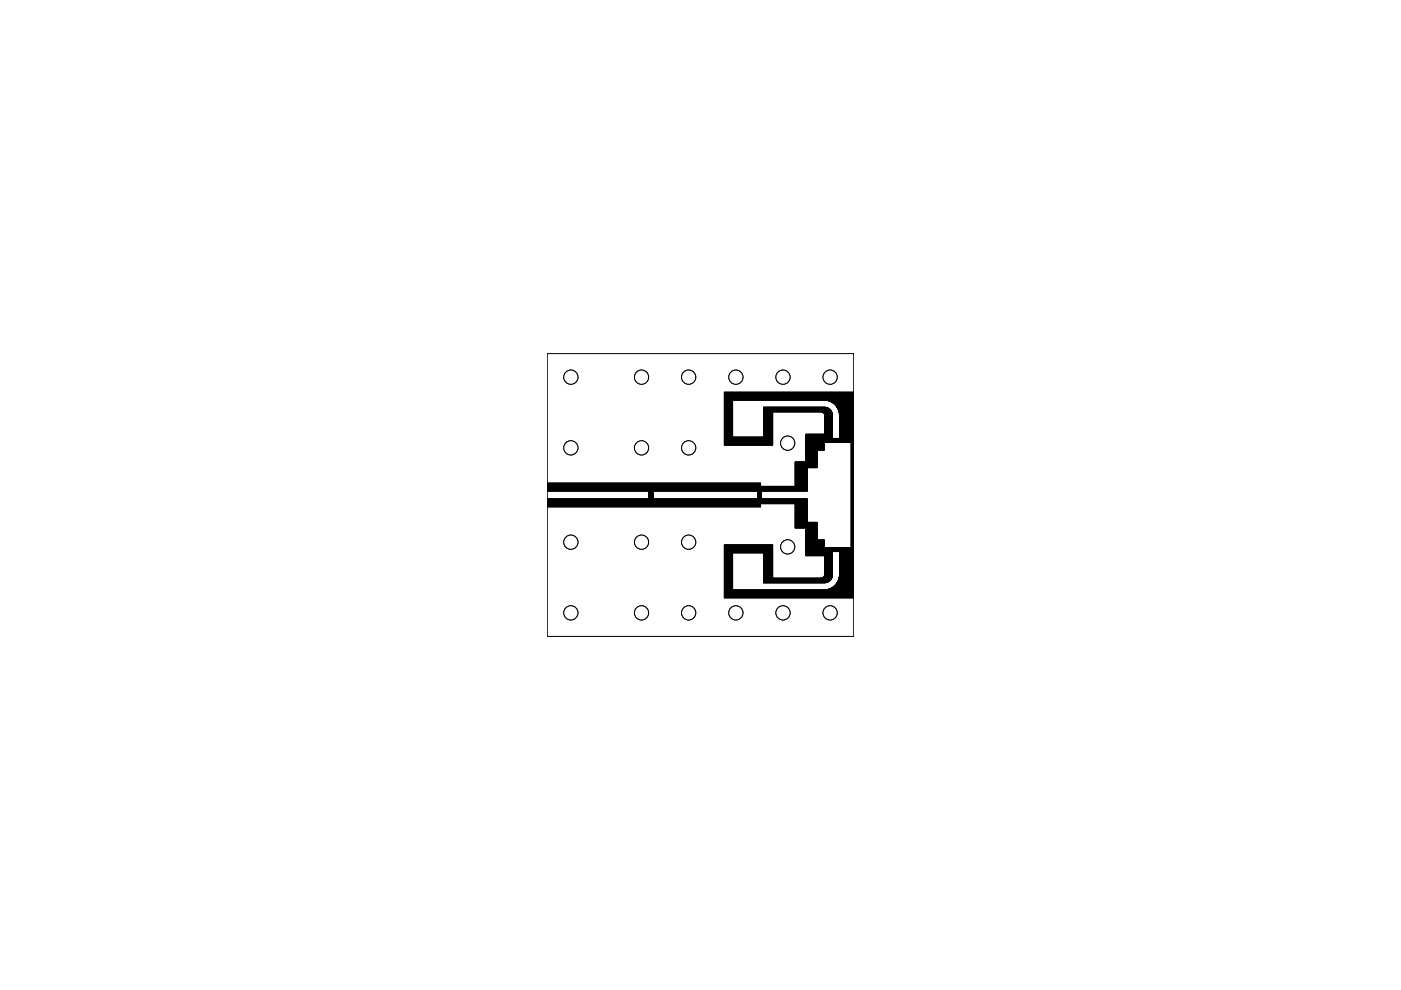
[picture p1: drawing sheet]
<svg xmlns="http://www.w3.org/2000/svg" width="297mm" height="210mm" viewBox="0 0 297 210" stroke-linecap="round" stroke-linejoin="round" font-family="sans-serif">
<g fill="none" stroke="#000" stroke-width=".21">
<path d="M116 75h65v59.9h-65zM153.6 92.1h1.7M153.6 87.3h1.7M153.6 93.7h10.2M153.6 92.7h10.2M153.6 86.3h1.7M153.6 93h10.2M153.6 84.8h21.1M153.6 94.3h10.2M153.6 94.2h10.2M153.6 94.1h10.2M153.6 94h10.2"/>
<path d="M153.6 93.9h10.2M153.6 93.8h10.2M153.6 93.6h10.2M153.6 93.5h10.2M153.6 93.4h10.2M153.6 93.3h10.2M153.6 93.2h10.2M153.6 93.1h10.2M153.6 92.9h10.2M153.6 92.8h10.2M153.6 92.6h1.7M153.6 92.5h1.7"/>
<path d="M153.6 92.4h1.7M153.6 92.3h1.7M153.6 92.2h1.7M153.6 92h1.7M153.6 91.9h1.7M153.6 91.8h1.7M153.6 91.7h1.7M153.6 91.6h1.7M153.6 91.5h1.7M153.6 91.4h1.7M153.6 91.3h1.7M153.6 91.2h1.7"/>
<path d="M153.6 91.1h1.7M153.6 91h1.7M153.6 90.9h1.7M153.6 90.8h1.7M153.6 90.7h1.7M153.6 90.6h1.7M153.6 90.5h1.7M153.6 90.4h1.7M153.6 90.3h1.7M153.6 90.2h1.7M153.6 90.1h1.7M153.6 90h1.7"/>
<path d="M153.6 89.9h1.7M153.6 89.8h1.7M153.6 89.7h1.7M153.6 89.6h1.7M153.6 89.5h1.7M153.6 89.4h1.7M153.6 89.3h1.7M153.6 89.2h1.7M153.6 89.1h1.7M153.6 89h1.7M153.6 88.9h1.7M153.6 88.8h1.7"/>
<path d="M153.6 88.7h1.7M153.6 88.6h1.7M153.6 88.5h1.7M153.6 88.4h1.7M153.6 88.3h1.7M153.6 88.2h1.7M153.6 88.1h1.7M153.6 88h1.7M153.6 87.9h1.7M153.6 87.8h1.7M153.6 87.7h1.7M153.6 87.6h1.7"/>
<path d="M153.6 87.5h1.7M153.6 87.4h1.7M153.6 87.2h1.7M153.6 87.1h1.7M153.6 87h1.7M153.6 86.9h1.7M153.6 86.8h1.7M153.6 86.7h1.7M153.6 86.6h1.7M153.6 86.5h1.7M153.6 86.4h1.7M153.6 86.2h1.7"/>
<path d="M153.6 86.1h1.7M153.6 86h1.7M153.6 85.9h1.7M153.6 85.8h1.7M153.6 85.7h1.7M153.6 85.6h1.7M153.6 85.5h1.7M153.6 85.4h1.7M153.6 85.3h1.7M153.6 85.2h1.7M153.6 85.1h1.7M153.6 85h1.7"/>
<path d="M153.6 84.9h1.7M153.6 84.8h27.4M153.6 84.7h27.4M153.6 84.6h27.4M153.6 84.5h27.4M153.6 84.4h27.4M153.6 84.3h27.4M153.6 84.2h27.4M153.6 84.1h27.4M153.6 84h27.4M153.6 83.9h27.4M153.6 83.8h27.4"/>
<path d="M153.6 83.7h27.4M153.6 83.6h27.4M153.6 83.5h27.4M153.6 83.4h27.4M153.6 83.3h27.4M153.6 83.2h27.4M155.3 84.9v7.8M161.9 92.1h1.9M161.9 87.3l14.4 .1M161.9 92.7h.1M161.9 92.6h1.9M161.9 92.5h1.9"/>
<path d="M161.9 92.4h1.9M161.9 92.3h1.9M161.9 92.2h1.9M161.9 92h1.9M161.9 91.9h1.9M161.9 91.8h1.9M161.9 91.7h1.9M161.9 91.6h1.9M161.9 91.5h1.9M161.9 91.4h1.9M161.9 91.3h1.9M161.9 91.2h1.9"/>
<path d="M161.9 91.1h1.9M161.9 91h1.9M161.9 90.9h1.9M161.9 90.8h1.9M161.9 90.7h1.9M161.9 90.6h1.9M161.9 90.5h1.9M161.9 90.4h1.9M161.9 90.3h1.9M161.9 90.2h1.9M161.9 90.1h1.9M161.9 90h1.9"/>
<path d="M161.9 89.9h1.9M161.9 89.8h1.9M161.9 89.7h1.9M161.9 89.6h1.9M161.9 89.5h1.9M161.9 89.4h1.9M161.9 89.3h1.9M161.9 89.2h1.9M161.9 89.1h1.9M161.9 89h1.9M161.9 88.9h1.9M161.9 88.8h1.9"/>
<path d="M161.9 88.7h1.9M161.9 88.6h1.9M161.9 88.5h1.9M161.9 88.4h1.9M161.9 88.3h1.9M161.9 88.2h1.9M161.9 88.1h1.9M161.9 88h1.9M161.9 87.9h1.9M161.9 87.8h1.9M161.9 87.7h1.9M161.9 87.6h1.9"/>
<path d="M161.9 87.5h1.9M161.9 87.4h1.9M161.9 87.3h14.4M161.9 87.2h14.4M161.9 87.1l14.3 .1M161.9 87.1h14.3M161.9 87l14.3 .1M161.9 87h14.2M161.9 86.9l14.2 .1M161.9 86.9h14.1M161.9 86.8h14.1M161.9 86.8h14"/>
<path d="M161.9 86.7h14M161.9 86.7h13.9M161.9 86.6h13.8M161.9 86.6h13.7M161.9 86.5h13.7M161.9 86.4l13.5 .1M161.9 86.4h13.4M168.6 99.9h2.5M168.6 99.8h2.5M168.6 99.7h2.5M168.6 99.6h2.5M168.6 99.5h2.5"/>
<path d="M168.6 99.4h2.5M168.6 99.3h2.5M168.6 99.2h2.5M168.6 99.1h4.6M168.6 99h4.6M168.6 98.9h4.6M168.6 98.8h4.6M168.6 98.7h4.6M168.6 98.6h4.6M168.6 98.5h4.6M168.6 98.4h4.6M168.6 98.3h4.6"/>
<path d="M168.6 98.2h4.6M168.6 98.1h4.6M168.6 98h4.6M170.9 94.3h3.8M170.9 95.4h2.3v3.8h-4.6M170.9 92.7h5.6M170.9 93h10.1M170.9 97.9h2.3M170.9 97.8h2.3M170.9 97.7h2.3M170.9 97.6h2.3M170.9 97.5h2.3"/>
<path d="M170.9 97.4h2.3M170.9 97.3h2.3M170.9 97.2h2.3M170.9 97.1h2.3M170.9 97h2.3M170.9 96.9h2.3M170.9 96.8h2.3M170.9 96.7h2.3M170.9 96.6h2.3M170.9 96.5h2.3M170.9 96.4h2.3M170.9 96.3h2.3"/>
<path d="M170.9 96.2h2.3M170.9 96.1h2.3M170.9 96h2.3M170.9 95.9h2.3M170.9 95.8h2.3M170.9 95.7h2.3M170.9 95.6h2.3M170.9 95.5h2.3M170.9 95.3h3.8M170.9 95.2h3.8M170.9 95.1h3.8M170.9 95h3.8"/>
<path d="M170.9 94.9h3.8M170.9 94.8h3.8M170.9 94.7h3.8M170.9 94.6h3.8M170.9 94.5h3.8M170.9 94.4h3.8M170.9 94.2h3.8M170.9 94.1h3.8M170.9 94h3.8M170.9 93.9h3.8M170.9 93.8h3.8M170.9 93.7h10.1"/>
<path d="M170.9 93.6h10.1M170.9 93.5h10.1M170.9 93.4h10.1M170.9 93.3h10.1M170.9 93.2h10.1M170.9 93.1h10.1M170.9 92.9h5.6M170.9 92.8h5.6M170.9 92.6h5.6M170.9 92.5h5.6M170.9 92.4h5.6M170.9 92.3h5.6"/>
<path d="M170.9 92.2h5.6M170.9 92.1h5.6M171.1 99.2v4.9h-55.1M171.1 99.2h.1M173.2 98h-4.6v5.1M174.1 87.3v.1M174.3 87.4h.1M174.4 87.4h2M174.4 87.4l.1 .1M174.5 87.4h1.9M174.5 87.5h.1M174.6 87.5h1.8"/>
<path d="M174.6 87.5v.1M174.6 87.5l.1 .2M174.7 87.6h1.7M174.7 87.7l.1 .1M174.7 87.7h.1M174.7 93.7v1.7h-3.8M174.7 93.7l.1 .1M174.7 86.3l.6 .1M174.7 84.8l.5 .1M174.7 84.8l.1 .1M174.7 87.7h1.7M174.8 87.7h1.7"/>
<path d="M174.8 87.8h1.7M174.8 87.8v.1M174.8 87.9h1.7M174.8 87.9l.1 .2M174.8 87.9h.1M174.8 88h1.7M174.9 88.1v4M174.9 88.1h.1M174.9 92h1.6M174.9 91.9h1.6M174.9 91.8h1.6M174.9 91.7h1.6"/>
<path d="M174.9 91.6h1.6M174.9 91.5h1.6M174.9 91.4h1.6M174.9 91.3h1.6M174.9 91.2h1.6M174.9 91.1h1.6M174.9 91h1.6M174.9 90.9h1.6M174.9 90.8h1.6M174.9 90.7h1.6M174.9 90.6h1.6M174.9 90.5h1.6"/>
<path d="M174.9 90.4h1.6M174.9 90.3h1.6M174.9 90.2h1.6M174.9 90.1h1.6M174.9 90h1.6M174.9 89.9h1.6M174.9 89.8h1.6M174.9 89.7h1.6M174.9 89.6h1.6M174.9 89.5h1.6M174.9 89.4h1.6M174.9 89.3h1.6"/>
<path d="M174.9 89.2h1.6M174.9 89.1h1.6M174.9 89h1.6M174.9 88.9h1.6M174.9 88.8h1.6M174.9 88.7h1.6M174.9 88.6h1.6M174.9 88.5h1.6M174.9 88.4h1.6M174.9 88.3h1.6M174.9 88.2h1.6M174.9 88.1h1.6"/>
<path d="M175 84.8h6M175.1 86.4l-13.2-.1v6.4M175.2 84.9h.1M175.2 84.9l.5 .1M175.3 86.4h.1M175.3 86.4l.2 .1M175.4 84.9h5.6M175.5 86.5l.3 .2M175.6 84.9h5.4M175.7 85h.1M175.7 85l.4 .1M175.8 86.7l.2 .1"/>
<path d="M175.8 85h5.2M175.9 85h5.1M176 86.8l.2 .3M176.1 85.1v.1M176.1 85.1l.4 .2M176.1 85.1h4.9M176.2 87.1l.1 .2M176.2 85.2h4.8M176.3 85.2h4.7M176.3 87.3l.1 .2M176.4 85.3h4.6M176.4 87.5v.1"/>
<path d="M176.4 87.5l.1 .6M176.5 85.3h4.5M176.5 92.1h-5.6v5.9M176.5 88.1v4.9M176.5 93h.1M176.5 85.3l4.5 .1M176.5 85.3l.7 .7M176.6 85.4h4.4M176.7 85.5h4.3M176.8 85.5h4.2M176.8 85.6h4.2M176.9 85.6h4.1"/>
<path d="M176.9 85.7h4.1M177 85.7h4M177 85.8h4M177.1 85.9h3.9M177.2 86h3.8M177.3 86.1h3.7M177.4 86.2h3.6M177.4 86.3h3.6M177.5 86.3h3.5M177.5 86.3l.2 .4M177.5 86.3h.1M177.5 86.4h3.5"/>
<path d="M177.6 86.5h3.4M177.6 86.6h3.4M177.7 86.7h3.3M177.7 86.7l.2 .5M177.7 86.7l3.3 .1M177.7 86.8h3.3M177.8 86.9h3.2M177.8 87h3.2M177.8 87.1h3.2M177.9 87.2l.1 .4M177.9 87.2h3.1M177.9 87.3h3.1"/>
<path d="M177.9 87.4h3.1M177.9 87.5h3.1M178 87.6v.5M178 87.6l3 .1M178 87.8h3M178 87.7h3M178 87.6h3M178 92.1h3M178 88.1v4.9M178 92.7h3M178 93h.1M178 92.9h3"/>
<path d="M178 92.8h3M178 92.6h3M178 92.5h3M178 92.4h3M178 92.3h3M178 92.2h3M178 92h3M178 91.9h3M178 91.8h3M178 91.7h3M178 91.6h3M178 91.5h3"/>
<path d="M178 91.4h3M178 91.3h3M178 91.2h3M178 91.1h3M178 91h3M178 90.9h3M178 90.8h3M178 90.7h3M178 90.6h3M178 90.5h3M178 90.4h3M178 90.3h3"/>
<path d="M178 90.2h3M178 90.1h3M178 90h3M178 89.9h3M178 89.8h3M178 89.7h3M178 89.6h3M178 89.5h3M178 89.4h3M178 89.3h3M178 89.2h3M178 89.1h3"/>
<path d="M178 89h3M178 88.9h3M178 88.8h3M178 88.7h3M178 88.6h3M178 88.5h3M178 88.4h3M178 88.3h3M178 88.2h3M178 88.1h3M178 88h3M178 87.9h3"/>
<path d="M180.5 97.9h.5M180.5 94.3h.5M180.5 95.4h.5M180.5 99.2h.5M180.5 99.9h.5M180.5 99.8h.5M180.5 99.7h.5M180.5 99.6h.5M180.5 99.5h.5M180.5 99.4h.5M180.5 99.3h.5M180.5 99.1h.5"/>
<path d="M180.5 99h.5M180.5 98.9h.5M180.5 98.8h.5M180.5 98.7h.5M180.5 98.6h.5M180.5 98.5h.5M180.5 98.4h.5M180.5 98.3h.5M180.5 98.2h.5M180.5 98.1h.5M180.5 98h.5M180.5 97.8h.5"/>
<path d="M180.5 97.7h.5M180.5 97.6h.5M180.5 97.5h.5M180.5 97.4h.5M180.5 97.3h.5M180.5 97.2h.5M180.5 97.1h.5M180.5 97h.5M180.5 96.9h.5M180.5 96.8h.5M180.5 96.7h.5M180.5 96.6h.5"/>
<path d="M180.5 96.5h.5M180.5 96.4h.5M180.5 96.3h.5M180.5 96.2h.5M180.5 96.1h.5M180.5 96h.5M180.5 95.9h.5M180.5 95.8h.5M180.5 95.7h.5M180.5 95.6h.5M180.5 95.5h.5M180.5 95.3h.5"/>
<path d="M180.5 95.2h.5M180.5 95.1h.5M180.5 95h.5M180.5 94.9h.5M180.5 94.8h.5M180.5 94.7h.5M180.5 94.6h.5M180.5 94.5h.5M180.5 94.4h.5M180.5 94.2h.5M180.5 94.1h.5M180.5 94h.5"/>
<path d="M180.5 93.9h.5M180.5 93.8h.5M180.5 93.8v22.4M181 83.2h-27.4v11.1l10.2 .1v-7M181 93.7l-10.1 .1M181 86h-3.8l.3 .3M116 105.8h55.1l.1 5M116 102.4h45.2l.1 .7M116 103.1h55.1M116 107.4h45.2M116 107.3h45.2M116 107.2h45.2"/>
<path d="M116 107.1h45.2M116 107h45.2M116 106.9h45.2M116 106.8h45.2M116 106.7h55.1M116 106.6h55.1M116 106.5h55.1M116 106.4h55.1M116 106.3h55.1M116 106.2h55.1M116 106.1h55.1M116 106h55.1"/>
<path d="M116 105.9h55.1M116 105.8h55.1M116 104h55.1M116 103.9h55.1M116 103.8h55.1M116 103.7h55.1M116 103.6h55.1M116 103.5h55.1M116 103.4h55.1M116 103.3h55.1M116 103.2h55.1M116 103.1h45.2"/>
<path d="M116 103h45.2M116 102.9h45.2M116 102.8h45.2M116 102.7h45.2M116 102.6h45.2M116 102.5h45.2M137.5 105.7h1M137.5 105.6h1M137.5 105.5h1M137.5 105.4h1M137.5 105.3h1M137.5 105.2h1"/>
<path d="M137.5 105.1h1M137.5 105h1M137.5 104.9h1M137.5 104.8h1M137.5 104.7h1M137.5 104.6h1M137.5 104.5h1M137.5 104.4h1M137.5 104.3h1M137.5 104.2h1M137.5 104.1h1M137.5 104.1v1.7"/>
<path d="M138.5 104.1v1.7M153.6 117.8h1.7M153.6 116.2h10.2M153.6 116.9h10.2M153.6 117.2h10.2M153.6 120h1.7M153.6 119.9h1.7M153.6 119.8h1.7M153.6 119.7h1.7M153.6 119.6h1.7M153.6 119.5h1.7M153.6 119.4h1.7"/>
<path d="M153.6 119.3h1.7M153.6 119.2h1.7M153.6 119.1h1.7M153.6 119h1.7M153.6 118.9h1.7M153.6 118.8h1.7M153.6 118.7h1.7M153.6 118.6h1.7M153.6 118.5h1.7M153.6 118.4h1.7M153.6 118.3h1.7M153.6 118.2h1.7"/>
<path d="M153.6 118.1h1.7M153.6 118h1.7M153.6 117.9h1.7M153.6 117.7h1.7M153.6 117.6h1.7M153.6 117.5h1.7M153.6 117.4h1.7M153.6 117.3h1.7M153.6 117.1h10.2M153.6 117h10.2M153.6 116.8h10.2M153.6 116.7h10.2"/>
<path d="M153.6 116.6h10.2M153.6 116.5h10.2M153.6 116.4h10.2M153.6 116.3h10.2M153.6 116.1h10.2M153.6 116h10.2M153.6 115.9h10.2M153.6 115.8h10.2M153.6 115.7h10.2M153.6 115.6h10.2M155.3 117.2v7.9M160.6 105.8h.1"/>
<path d="M160.6 105.7h.8M160.6 105.6h.8M160.6 105.5h.8M160.6 105.4h.8M160.6 105.3h.8M160.6 105.2h.8M160.6 105.1h.8M160.6 105h.8M160.6 104.9h.8M160.6 104.8h.8M160.6 104.7h.8M160.6 104.6h.8"/>
<path d="M160.6 104.5h.8M160.6 104.4h.8M160.6 104.3h.8M160.6 104.2h.8M161.3 106.8l-.1 .6-45.1 .1M161.4 104.1h-.8v1.7M161.4 104.1v1.7M161.9 117.8h1.9M161.9 117.2v6.4l13.2-.1M161.9 117.2h.1M161.9 120h1.9M161.9 119.9h1.9"/>
<path d="M161.9 119.8h1.9M161.9 119.7h1.9M161.9 119.6h1.9M161.9 119.5h1.9M161.9 119.4h1.9M161.9 119.3h1.9M161.9 119.2h1.9M161.9 119.1h1.9M161.9 119h1.9M161.9 118.9h1.9M161.9 118.8h1.9M161.9 118.7h1.9"/>
<path d="M161.9 118.6h1.9M161.9 118.5h1.9M161.9 118.4h1.9M161.9 118.3h1.9M161.9 118.2h1.9M161.9 118.1h1.9M161.9 118h1.9M161.9 117.9h1.9M161.9 117.7h1.9M161.9 117.6h1.9M161.9 117.5h1.9M161.9 117.4h1.9"/>
<path d="M161.9 117.3h1.9M168.6 102.4h2.5M168.6 107.4h2.5M168.6 110.7h4.6v3.8M168.6 111.9h4.6M168.6 111.8h4.6M168.6 111.7h4.6M168.6 111.6h4.6M168.6 111.5h4.6M168.6 111.4h4.6M168.6 111.3h4.6M168.6 111.2h4.6"/>
<path d="M168.6 111.1h4.6M168.6 111h4.6M168.6 110.9h4.6M168.6 110.8h4.6M168.6 110.7h2.5M168.6 110.6h2.5M168.6 110.5h2.5M168.6 110.4h2.5M168.6 110.3h2.5M168.6 110.2h2.5M168.6 110.1h2.5M168.6 110h2.5"/>
<path d="M168.6 109.9h2.5M168.6 109.8h2.5M168.6 109.7h2.5M168.6 109.6h2.5M168.6 109.5h2.5M168.6 109.4h2.5M168.6 109.3h2.5M168.6 109.2h2.5M168.6 109.1h2.5M168.6 109h2.5M168.6 108.9h2.5M168.6 108.8h2.5"/>
<path d="M168.6 108.7h2.5M168.6 108.6h2.5M168.6 108.5h2.5M168.6 108.4h2.5M168.6 108.3h2.5M168.6 108.2h2.5M168.6 108.1h2.5M168.6 108h2.5M168.6 107.9h2.5M168.6 107.8h2.5M168.6 107.7h2.5M168.6 107.6h2.5"/>
<path d="M168.6 107.5h2.5M168.6 107.3h2.5M168.6 107.2h2.5M168.6 107.1h2.5M168.6 107h2.5M168.6 106.9h2.5M168.6 106.8h2.5M168.6 103.1h2.5M168.6 103h2.5M168.6 102.9h2.5M168.6 102.8h2.5M168.6 102.7h2.5"/>
<path d="M168.6 102.6h2.5M168.6 102.5h2.5M168.6 102.3h2.5M168.6 102.2h2.5M168.6 102.1h2.5M168.6 102h2.5M168.6 101.9h2.5M168.6 101.8h2.5M168.6 101.7h2.5M168.6 101.6h2.5M168.6 101.5h2.5M168.6 101.4h2.5"/>
<path d="M168.6 101.3h2.5M168.6 101.2h2.5M168.6 101.1h2.5M168.6 101h2.5M168.6 100.9h2.5M168.6 100.8h2.5M168.6 100.7h2.5M168.6 100.6h2.5M168.6 100.5h2.5M168.6 100.4h2.5M168.6 100.3h2.5M168.6 100.2h2.5"/>
<path d="M168.6 100.1h2.5M168.6 100h2.5M168.6 106.8v5.2l4.6-.1M170.9 115.5h3.8M170.9 114.5h3.8v1.7M170.9 116.2h10.1M170.9 117l5.6-.1v4.9M170.9 117.2h5.6M170.9 117.8h5.6M170.9 117.7h5.6M170.9 117.6h5.6M170.9 117.5h5.6"/>
<path d="M170.9 117.4h5.6M170.9 117.3h5.6M170.9 117.1h5.6M170.9 117h5.6M170.9 116.9h10.1M170.9 116.8h10.1M170.9 116.7h10.1M170.9 116.6h10.1M170.9 116.5h10.1M170.9 116.4h10.1M170.9 116.3h10.1M170.9 116.1h3.8"/>
<path d="M170.9 116h3.8M170.9 115.9h3.8M170.9 115.8h3.8M170.9 115.7h3.8M170.9 115.6h3.8M170.9 115.4h3.8M170.9 115.3h3.8M170.9 115.2h3.8M170.9 115.1h3.8M170.9 115h3.8M170.9 114.9h3.8M170.9 114.8h3.8"/>
<path d="M170.9 114.7h3.8M170.9 114.6h3.8M170.9 114.5h3.8M170.9 114.4h2.3M170.9 114.3h2.3M170.9 114.2h2.3M170.9 114.1h2.3M170.9 114h2.3M170.9 113.9h2.3M170.9 113.8h2.3M170.9 113.7h2.3M170.9 113.6h2.3"/>
<path d="M170.9 113.5h2.3M170.9 113.4h2.3M170.9 113.3h2.3M170.9 113.2h2.3M170.9 113.1h2.3M170.9 113h2.3M170.9 112.9h2.3M170.9 112.8h2.3M170.9 112.7h2.3M170.9 112.6h2.3M170.9 112.5h2.3M170.9 112.4h2.3"/>
<path d="M170.9 112.3h2.3M170.9 112.2h2.3M170.9 112.1h2.3M170.9 112h2.3M170.9 112v5.8h5.6M171.1 106.8h-55.1M173.2 114.5h.1M174.7 116.2h.1M174.9 117.8v4M174.9 117.8v.1M174.9 120h1.6M174.9 119.9h1.6"/>
<path d="M174.9 119.8h1.6M174.9 119.7h1.6M174.9 119.6h1.6M174.9 119.5h1.6M174.9 119.4h1.6M174.9 119.3h1.6M174.9 119.2h1.6M174.9 119.1h1.6M174.9 119h1.6M174.9 118.9h1.6M174.9 118.8h1.6M174.9 118.7h1.6"/>
<path d="M174.9 118.6h1.6M174.9 118.5h1.6M174.9 118.4h1.6M174.9 118.3h1.6M174.9 118.2h1.6M174.9 118.1h1.6M174.9 118h1.6M174.9 117.9h1.6M178 117.8h3M178 117.2h3M178 120h3M178 119.9h3"/>
<path d="M178 119.8h3M178 119.7h3M178 119.6h3M178 119.5h3M178 119.4h3M178 119.3h3M178 119.2h3M178 119.1h3M178 119h3M178 118.9h3M178 118.8h3M178 118.7h3"/>
<path d="M178 118.6h3M178 118.5h3M178 118.4h3M178 118.3h3M178 118.2h3M178 118.1h3M178 118h3M178 117.9h3M178 117.7h3M178 117.6h3M178 117.5h3M178 117.4h3"/>
<path d="M178 117.3h3M178 117.1h3M178 117h3M180.5 105.8h.5M180.5 104.1h.5M180.5 102.4h.5M180.5 103.1h.5M180.5 115.5h.5M180.5 111.9h.5M180.5 106.8h.5M180.5 107.4h.5M180.5 110.7h.5"/>
<path d="M180.5 114.5h.5M180.5 116.1h.5M180.5 116h.5M180.5 115.9h.5M180.5 115.8h.5M180.5 115.7h.5M180.5 115.6h.5M180.5 115.4h.5M180.5 115.3h.5M180.5 115.2h.5M180.5 115.1h.5M180.5 115h.5"/>
<path d="M180.5 114.9h.5M180.5 114.8h.5M180.5 114.7h.5M180.5 114.6h.5M180.5 114.4h.5M180.5 114.3h.5M180.5 114.2h.5M180.5 114.1h.5M180.5 114h.5M180.5 113.9h.5M180.5 113.8h.5M180.5 113.7h.5"/>
<path d="M180.5 113.6h.5M180.5 113.5h.5M180.5 113.4h.5M180.5 113.3h.5M180.5 113.2h.5M180.5 113.1h.5M180.5 113h.5M180.5 112.9h.5M180.5 112.8h.5M180.5 112.7h.5M180.5 112.6h.5M180.5 112.5h.5"/>
<path d="M180.5 112.4h.5M180.5 112.3h.5M180.5 112.2h.5M180.5 112.1h.5M180.5 112h.5M180.5 111.8h.5M180.5 111.7h.5M180.5 111.6h.5M180.5 111.5h.5M180.5 111.4h.5M180.5 111.3h.5M180.5 111.2h.5"/>
<path d="M180.5 111.1h.5M180.5 111h.5M180.5 110.9h.5M180.5 110.8h.5M180.5 110.6h.5M180.5 110.5h.5M180.5 110.4h.5M180.5 110.3h.5M180.5 110.2h.5M180.5 110.1h.5M180.5 110h.5M180.5 109.9h.5"/>
<path d="M180.5 109.8h.5M180.5 109.7h.5M180.5 109.6h.5M180.5 109.5h.5M180.5 109.4h.5M180.5 109.3h.5M180.5 109.2h.5M180.5 109.1h.5M180.5 109h.5M180.5 108.9h.5M180.5 108.8h.5M180.5 108.7h.5"/>
<path d="M180.5 108.6h.5M180.5 108.5h.5M180.5 108.4h.5M180.5 108.3h.5M180.5 108.2h.5M180.5 108.1h.5M180.5 108h.5M180.5 107.9h.5M180.5 107.8h.5M180.5 107.7h.5M180.5 107.6h.5M180.5 107.5h.5"/>
<path d="M180.5 107.3h.5M180.5 107.2h.5M180.5 107.1h.5M180.5 107h.5M180.5 106.9h.5M180.5 106.7h.5M180.5 106.6h.5M180.5 106.5h.5M180.5 106.4h.5M180.5 106.3h.5M180.5 106.2h.5M180.5 106.1h.5"/>
<path d="M180.5 106h.5M180.5 105.9h.5M180.5 105.7h.5M180.5 105.6h.5M180.5 105.5h.5M180.5 105.4h.5M180.5 105.3h.5M180.5 105.2h.5M180.5 105.1h.5M180.5 105h.5M180.5 104.9h.5M180.5 104.8h.5"/>
<path d="M180.5 104.7h.5M180.5 104.6h.5M180.5 104.5h.5M180.5 104.4h.5M180.5 104.3h.5M180.5 104.2h.5M180.5 104h.5M180.5 103.9h.5M180.5 103.8h.5M180.5 103.7h.5M180.5 103.6h.5M180.5 103.5h.5"/>
<path d="M180.5 103.4h.5M180.5 103.3h.5M180.5 103.2h.5M180.5 103h.5M180.5 102.9h.5M180.5 102.8h.5M180.5 102.7h.5M180.5 102.6h.5M180.5 102.5h.5M180.5 102.3h.5M180.5 102.2h.5M180.5 102.1h.5"/>
<path d="M180.5 102h.5M180.5 101.9h.5M180.5 101.8h.5M180.5 101.7h.5M180.5 101.6h.5M180.5 101.5h.5M180.5 101.4h.5M180.5 101.3h.5M180.5 101.2h.5M180.5 101.1h.5M180.5 101h.5M180.5 100.9h.5"/>
<path d="M180.5 100.8h.5M180.5 100.7h.5M180.5 100.6h.5M180.5 100.5h.5M180.5 100.4h.5M180.5 100.3h.5M180.5 100.2h.5M180.5 100.1h.5M180.5 100h.5M181 117l-3-.1v4.9M181 116.9h-10.1M153.6 122.6h1.7"/>
<path d="M153.6 125.1h27.4M153.6 123.5h1.7M153.6 126.7h27.4M153.6 126.6h27.4M153.6 126.5h27.4M153.6 126.4h27.4M153.6 126.3h27.4M153.6 126.2h27.4M153.6 126.1h27.4M153.6 126h27.4M153.6 125.9h27.4M153.6 125.8h27.4"/>
<path d="M153.6 125.7h27.4M153.6 125.6h27.4M153.6 125.5h27.4M153.6 125.4h27.4M153.6 125.3h27.4M153.6 125.2h27.4M153.6 125h1.7M153.6 124.9h1.7M153.6 124.8h1.7M153.6 124.7h1.7M153.6 124.6h1.7M153.6 124.5h1.7"/>
<path d="M153.6 124.4h1.7M153.6 124.3h1.7M153.6 124.2h1.7M153.6 124.1h1.7M153.6 124h1.7M153.6 123.9h1.7M153.6 123.8h1.7M153.6 123.7h1.7M153.6 123.6h1.7M153.6 123.4h1.7M153.6 123.3h1.7M153.6 123.2h1.7"/>
<path d="M153.6 123.1h1.7M153.6 123h1.7M153.6 122.9h1.7M153.6 122.8h1.7M153.6 122.7h1.7M153.6 122.5h1.7M153.6 122.4h1.7M153.6 122.3h1.7M153.6 122.2h1.7M153.6 122.1h1.7M153.6 122h1.7M153.6 121.9h1.7"/>
<path d="M153.6 121.8h1.7M153.6 121.7h1.7M153.6 121.6h1.7M153.6 121.5h1.7M153.6 121.4h1.7M153.6 121.3h1.7M153.6 121.2h1.7M153.6 121.1h1.7M153.6 121h1.7M153.6 120.9h1.7M153.6 120.8h1.7M153.6 120.7h1.7"/>
<path d="M153.6 120.6h1.7M153.6 120.5h1.7M153.6 120.4h1.7M153.6 120.3h1.7M153.6 120.2h1.7M153.6 120.1h1.7M161.9 122.6h14.4M161.9 123h14.2M161.9 122.5h1.9M161.9 122.4h1.9M161.9 122.3h1.9M161.9 122.2h1.9"/>
<path d="M161.9 122.1h1.9M161.9 122h1.9M161.9 121.9h1.9M161.9 121.8h1.9M161.9 121.7h1.9M161.9 121.6h1.9M161.9 121.5h1.9M161.9 121.4h1.9M161.9 121.3h1.9M161.9 121.2h1.9M161.9 121.1h1.9M161.9 121h1.9"/>
<path d="M161.9 120.9h1.9M161.9 120.8h1.9M161.9 120.7h1.9M161.9 120.6h1.9M161.9 120.5h1.9M161.9 120.4h1.9M161.9 120.3h1.9M161.9 120.2h1.9M161.9 120.1h1.9M163.8 122.6v-7.1h-10.2v11.2h27.4M174.1 122.6h.1M174.3 122.6h2"/>
<path d="M174.4 122.5l-.1 .1M174.4 122.5v.1M174.4 122.5h2M174.5 122.4l-.1 .1M174.5 122.4v.1M174.5 122.4h1.9M174.6 122.4h1.8M174.6 122.4h-.1M174.6 122.4h.1M174.6 122.3h1.8M174.7 122.2l-.1 .2M174.7 122.2l.1 .1"/>
<path d="M174.7 125.1h.1M174.7 122.2h1.7M174.8 122.1l-.1 .1M174.8 122.1h.1M174.8 122.1h1.7M174.8 122h1.7M174.8 122v.1M174.8 122h.1M174.8 121.9h1.7M174.9 121.8l-.1 .2M174.9 121.8v.1M174.9 121.8h1.6"/>
<path d="M174.9 121.7h1.6M174.9 121.6h1.6M174.9 121.5h1.6M174.9 121.4h1.6M174.9 121.3h1.6M174.9 121.2h1.6M174.9 121.1h1.6M174.9 121h1.6M174.9 120.9h1.6M174.9 120.8h1.6M174.9 120.7h1.6M174.9 120.6h1.6"/>
<path d="M174.9 120.5h1.6M174.9 120.4h1.6M174.9 120.3h1.6M174.9 120.2h1.6M174.9 120.1h1.6M175.1 125.1h5.9M175.2 125.1h-.5M175.2 125.1h.1M175.3 123.5l-.6 .1M175.3 123.5h-13.4M175.4 125h5.6M175.5 123.4l-13.6 .1"/>
<path d="M175.5 123.4l-.2 .1M175.6 123.4h-13.7M175.7 124.9l-.5 .2M175.7 124.9v.1M175.7 124.9h5.3M175.7 123.3l-13.8 .1M175.7 123.3h-13.8M175.8 124.9h5.2M175.8 123.2l-13.9 .1M175.9 123.2h-14M175.9 124.8h5.1M175.9 123.1h-14"/>
<path d="M176 123.1l-.5 .3M176 123.1h-14.1M176 123h-14.1M176.1 124.8h4.9M176.1 124.8l-.4 .1M176.1 124.8h.1M176.1 122.9h-14.2M176.2 122.9l-.2 .2M176.2 122.9h-14.3M176.2 124.7h4.8M176.2 122.8h-14.3M176.2 122.7l-14.3 .1"/>
<path d="M176.3 124.7h4.7M176.3 122.7h-14.4M176.3 122.6l-.1 .3M176.3 122.6l-14.4 .1M176.4 124.6h4.6M176.4 122.4h.1M176.4 122.4l-.1 .2M176.4 122.3h-1.7M176.5 122.2h-1.7M176.5 121.8l-.1 .6M176.5 122l-1.7 .1M176.5 124.6l-.4 .2"/>
<path d="M176.5 124.6h.1M176.6 124.5h4.4M176.7 124.4h4.3M176.8 124.3h4.2M176.9 124.3l-.4 .3M176.9 124.3h.1M176.9 124.3h4.1M177 124.2h4M177.1 124.1h3.9M177.1 124h3.9M177.2 124h3.8M177.2 124l-.3 .3"/>
<path d="M177.2 124h.1M177.2 123.9h3.8M177.3 123.8h3.7M177.4 123.7h3.6M177.5 123.6h3.5M177.5 123.6l-.3 .4M177.5 123.6h.1M177.5 123.5h3.5M177.5 123.4h3.5M177.6 123.4h3.4M177.6 123.3h3.4M177.7 123.3h3.3"/>
<path d="M177.7 123.2h.1M177.7 123.2l-.2 .4M177.7 123.2h3.3M177.7 123.1h3.3M177.8 123h3.2M177.8 122.9h3.2M177.8 122.8h3.2M177.9 122.7l-.2 .5M177.9 122.7v.1M177.9 122.7h3.1M177.9 122.6h3.1M177.9 122.5h3.1"/>
<path d="M177.9 122.4h3.1M177.9 122.3h3.1M178 122.3l-.1 .4M178 122.3h.1M178 122.3h3M178 122.2h3M178 122.1h3M178 121.8v.5M178 121.8h3M178 122h3M178 121.9h3M178 121.7h3"/>
<path d="M178 121.6h3M178 121.5h3M178 121.4h3M178 121.3h3M178 121.2h3M178 121.1h3M178 121h3M178 120.9h3M178 120.8h3M178 120.7h3M178 120.6h3M178 120.5h3"/>
<path d="M178 120.4h3M178 120.3h3M178 120.2h3M178 120.1h3"/>
<circle cx="121" cy="129.9" r="1.5"/>
</g>
<circle cx="121" cy="129.9" r="1.5" fill="#fff" stroke="#000" stroke-width=".21"/>
<circle cx="156" cy="129.9" r="1.5" fill="none" stroke="#000" stroke-width=".21"/>
<circle cx="156" cy="129.9" r="1.5" fill="#fff" stroke="#000" stroke-width=".21"/>
<circle cx="166" cy="129.9" r="1.5" fill="none" stroke="#000" stroke-width=".21"/>
<circle cx="166" cy="129.9" r="1.5" fill="#fff" stroke="#000" stroke-width=".21"/>
<circle cx="176" cy="129.9" r="1.5" fill="none" stroke="#000" stroke-width=".21"/>
<circle cx="176" cy="129.9" r="1.5" fill="#fff" stroke="#000" stroke-width=".21"/>
<circle cx="121" cy="80" r="1.5" fill="none" stroke="#000" stroke-width=".21"/>
<circle cx="121" cy="80" r="1.5" fill="#fff" stroke="#000" stroke-width=".21"/>
<circle cx="156" cy="80" r="1.5" fill="none" stroke="#000" stroke-width=".21"/>
<circle cx="156" cy="80" r="1.5" fill="#fff" stroke="#000" stroke-width=".21"/>
<circle cx="166" cy="80" r="1.5" fill="none" stroke="#000" stroke-width=".21"/>
<circle cx="166" cy="80" r="1.5" fill="#fff" stroke="#000" stroke-width=".21"/>
<circle cx="176" cy="80" r="1.5" fill="none" stroke="#000" stroke-width=".21"/>
<circle cx="176" cy="80" r="1.5" fill="#fff" stroke="#000" stroke-width=".21"/>
<circle cx="167" cy="94" r="1.5" fill="none" stroke="#000" stroke-width=".21"/>
<circle cx="167" cy="94" r="1.5" fill="#fff" stroke="#000" stroke-width=".21"/>
<circle cx="167" cy="116" r="1.5" fill="none" stroke="#000" stroke-width=".21"/>
<circle cx="167" cy="116" r="1.5" fill="#fff" stroke="#000" stroke-width=".21"/>
<circle cx="146" cy="129.9" r="1.5" fill="none" stroke="#000" stroke-width=".21"/>
<circle cx="146" cy="129.9" r="1.5" fill="#fff" stroke="#000" stroke-width=".21"/>
<circle cx="136" cy="129.9" r="1.5" fill="none" stroke="#000" stroke-width=".21"/>
<circle cx="136" cy="129.9" r="1.5" fill="#fff" stroke="#000" stroke-width=".21"/>
<circle cx="146" cy="95" r="1.5" fill="none" stroke="#000" stroke-width=".21"/>
<circle cx="146" cy="95" r="1.5" fill="#fff" stroke="#000" stroke-width=".21"/>
<circle cx="121" cy="95" r="1.5" fill="none" stroke="#000" stroke-width=".21"/>
<circle cx="121" cy="95" r="1.5" fill="#fff" stroke="#000" stroke-width=".21"/>
<circle cx="121" cy="115" r="1.5" fill="none" stroke="#000" stroke-width=".21"/>
<circle cx="121" cy="115" r="1.5" fill="#fff" stroke="#000" stroke-width=".21"/>
<circle cx="136" cy="115" r="1.5" fill="none" stroke="#000" stroke-width=".21"/>
<circle cx="136" cy="115" r="1.5" fill="#fff" stroke="#000" stroke-width=".21"/>
<circle cx="146" cy="115" r="1.5" fill="none" stroke="#000" stroke-width=".21"/>
<circle cx="146" cy="115" r="1.5" fill="#fff" stroke="#000" stroke-width=".21"/>
<circle cx="136" cy="95" r="1.5" fill="none" stroke="#000" stroke-width=".21"/>
<circle cx="136" cy="95" r="1.5" fill="#fff" stroke="#000" stroke-width=".21"/>
<circle cx="136" cy="80" r="1.5" fill="none" stroke="#000" stroke-width=".21"/>
<circle cx="136" cy="80" r="1.5" fill="#fff" stroke="#000" stroke-width=".21"/>
<circle cx="146" cy="80" r="1.5" fill="none" stroke="#000" stroke-width=".21"/>
<circle cx="146" cy="80" r="1.5" fill="#fff" stroke="#000" stroke-width=".21"/>
</svg>
